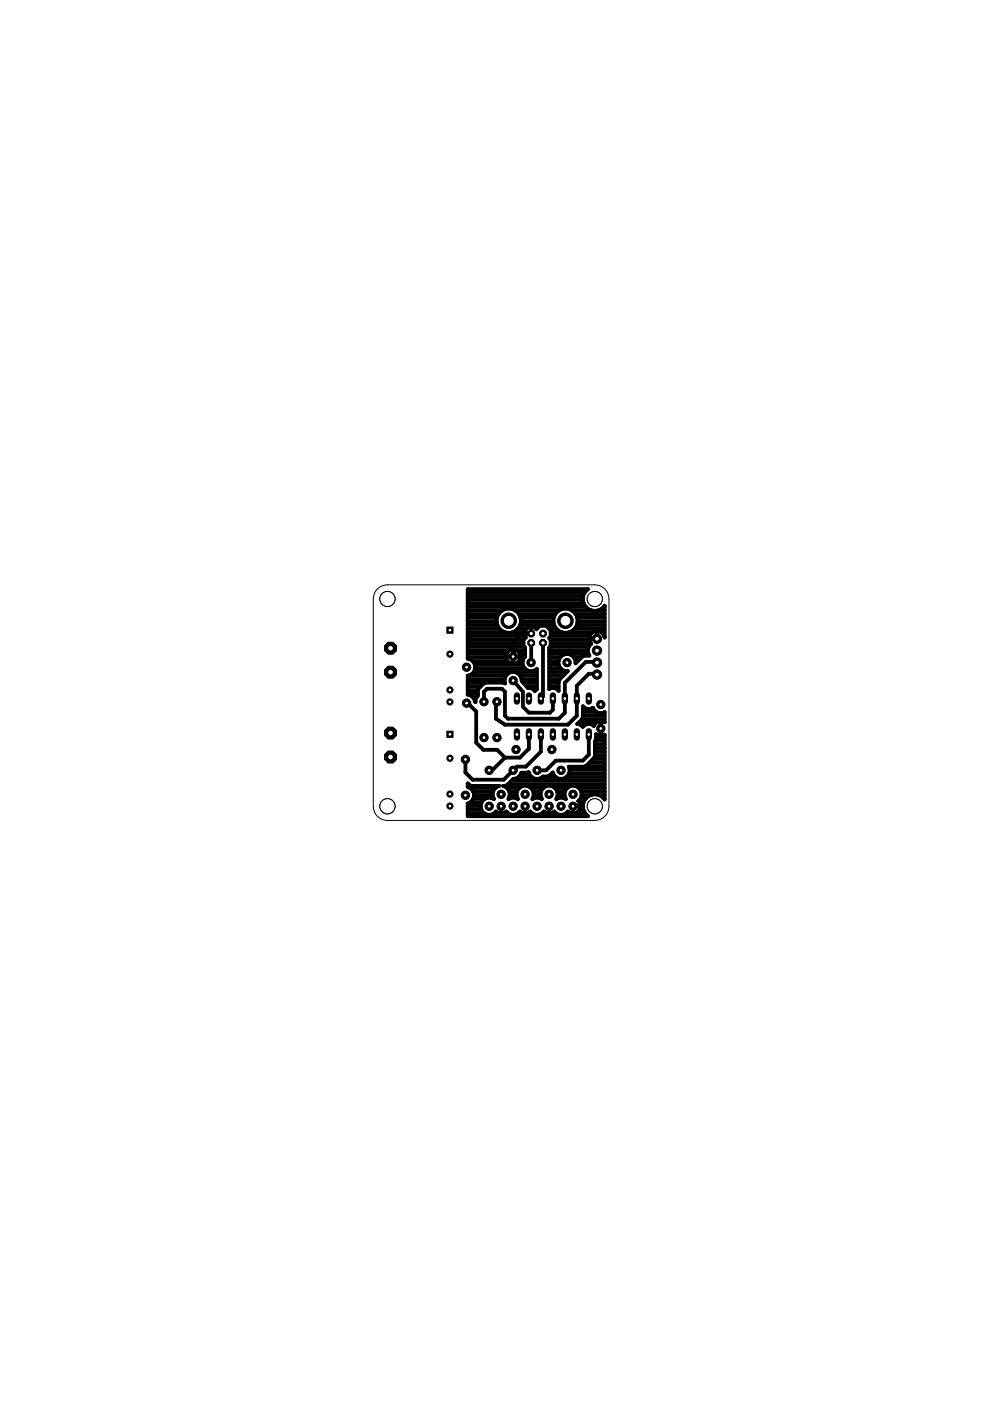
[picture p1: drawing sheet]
<svg xmlns="http://www.w3.org/2000/svg" width="210mm" height="297mm" viewBox="0 0 210 297" stroke-linecap="round" stroke-linejoin="round" font-family="sans-serif">
<g fill="none" stroke="#000" stroke-width=".8">
<path d="M99.2 138.6h8.2M99.2 139.4h8.1M99.2 137.9h8.8M99.2 137.1h11.9M99.2 136.3h11.8M99.2 135.6h11.9M99.2 134.8h12.1M99.2 134h7.9M99.2 133.3h6.7M99.2 132.5h6.3M99.2 131.7h6.1M99.2 131h6.2"/>
<path d="M99.2 130.2h6.5M99.2 129.4h7.3M99.2 128.7h25M99.2 127.9h24.6M99.2 127.1h24.4M99.2 126.4h24.5M99.2 125.6h24.8M107.3 139.2h3.1M108.7 134h2.6M108.8 138.6h.1M108.8 137.7v3.1M108.8 139.4h.1"/>
<path d="M108.8 137.9h.1M109.2 129.4h9.4M109.6 137.9h1.7M109.8 133.3h1.9M110 130.2h7.8M110.3 138.6h1M110.3 132.5h7.2M110.3 139.4h.8M110.3 131h7.1M110.4 131.7h6.9M112.6 132.9v1.4M112.6 136.3v4.2"/>
<path d="M112.6 134h.1M112.6 133.3h.1M112.6 134.3h-2.1l-1.5 1.6v3.2l-.2 .1M113.5 133.3h.4M115.1 136.3v11.4l-.4 .4M116.4 133.3h1.5M116.4 138.6h8.4M116.4 139.4h2.4M116.4 137.9h8.3M116.6 137.1h8.3M116.7 135.6h8.2M116.8 136.3h8.4"/>
<path d="M116.8 134.8h8.2M116.8 134h2.3M119.9 138.7a1.82 1.82 0 0 0-1.5 2 1.82 1.82 0 0 0 2 1.6l-1.7 1.7M120.7 134h4.9M121.2 129.4h4.3M121.7 139.4h1.6M121.9 133.3h6.3M122 130.2h6.2M122.3 132.5h5.9M122.4 131h5.8M122.4 131.7h5.8M125.2 136.3l.1 .2"/>
<path d="M125.3 136.5h.1M125.3 136.5a1.87 1.87 0 0 0-.3 2.5h-1.1l-.4 .2-1.5 1.5a1.79 1.79 0 0 0-1.4-2M125.6 134l.9-.2 1 .2M125.6 134a1.66 1.66 0 0 0-.4 2.3M126.6 133.8v1.6h-1.7M126.6 134.8h.1M126.6 134h.1M126.7 129.4h1.5M127.5 134l.5 .5 .2 .6M127.5 134h.7M128 128.7h.2M128.1 134.8h.1"/>
<path d="M128.2 135.2v-6.8a2.54 2.54 0 0 1-3.9 .4 2.54 2.54 0 0 1 .4-3.9h-25.5v14.8a1.82 1.82 0 0 1 1.6 1.7 1.82 1.82 0 0 1-1.5 1.9M98.9 149.1h.3l1.8 1.8v6.6l1.5 1.5h2.9l1.7 1.6M99.2 144.8h3.7M99.2 147.1h2.1M99.2 146.3h2.2M99.2 145.5h2.7M99.2 144h7.8M100.2 140.2h7.4M100.3 147.8h.7M100.5 142.5h13.3M100.7 140.9h10.1M100.7 148.6h.1"/>
<path d="M100.7 141.7h10.6M106.8 144.8h.3M107.3 143.3h-8.1v4a2.01 2.01 0 0 1 1.6 1.6v-.5l.5-.9v-1.1l.2-.5 .4-.3M108.4 142.5a1.8 1.8 0 0 0-1.3 2.4l-.4-.2h-3.7l-.5 .2-.6 .7M108.8 140.2h.1M108.8 144.3l2.1 2.4v3.1l1.2 1.3h4.5l.6-.6v-2.4M109.2 142.5l.6 .3 .5 .5M110 140.2h.8M110.3 143.3h3.5M110.3 143.3l.3 .6v.5l1.2 1.4a2.13 2.13 0 0 1 1.6 .7l.4-.4v-4.3a1.8 1.8 0 0 1-2.5 0 1.8 1.8 0 0 1 0-2.6v-1.9l-.3-.3v-1.4l.5-.5-.2-.2v-1.1l.8-.9h1.1l.5 .5 .7-.7h1.4l1 .9v1.4l-.4 .3 .4 .3v1.4l-.4 .3v8.8a1.47 1.47 0 0 1 2 .4v-2l.3-.5M110.6 144h3.2M111 144.8h2.8"/>
<path d="M111.6 145.5h2.2M112.1 155.7v3l-1.9 1.9h-3.1M113.2 146.3h.4M114.7 155.7v3.7l-3.2 3.1h-1.9l-2.8 2.8h-6.6l-1.5-1.5v-2.8M116.4 143.3h3M116.4 142.5h3.8M116.4 144.8h2M116.4 145.5h2M116.4 144h2.3M116.4 141.7h2.5M116.4 140.9h2.1M116.4 140.2h2"/>
<path d="M118.3 146.3h.1M122 140.2h.5M122.7 153.2h3.7M123.4 152.5h4.8M123.4 154h.3M123.6 149.7a1.55 1.55 0 0 0 2.1 .4 1.68 1.68 0 0 0 2.5 .9v2.1a1.54 1.54 0 0 0-2.3 .8 1.51 1.51 0 0 0-2.3 .2l-.4-.4-.8-.2 1-1 .2-.5zM123.6 151.7h4.6M123.6 150.9h2.8M123.6 150.2h.5M124.8 155.7v4.3l-1.2 1.3h-5.7l-2.1 2h-1.9M125.5 150.2h.3M126.1 157.3v3l-.2 .4-1.6 1.7-.5 .2h-3.2a1.81 1.81 0 0 1-1 2.5 1.81 1.81 0 0 1-2.4-1.3l-.7 .6-.5 .2h-.9a1.81 1.81 0 0 1-3-.9l-1.5 .1a1.74 1.74 0 0 1-1.8 1.3l-1.3 1.3-.8 .2a1.84 1.84 0 0 1 1.1 2.8l.6-.3h.8l.6 .3a1.84 1.84 0 0 1 1.5-2.8 1.84 1.84 0 0 1 1.6 2.8l.6-.3h.7l.7 .3a1.83 1.83 0 0 1 1.5-2.8 1.83 1.83 0 0 1 1.5 2.8l.7-.3h.7l.7 .3a1.83 1.83 0 0 1 .4-2.5 1.83 1.83 0 0 1 2.6 .4 1.83 1.83 0 0 1-.4 2.5l.2 .3"/>
<path d="M126.1 159.4h2.1M126.1 158.6h2.1M126.1 157.8h2.1M126.2 157.2l.2-.5v-1a1.59 1.59 0 0 0 1.8 .1v13.7a2.55 2.55 0 0 0-3.9-.4 2.55 2.55 0 0 0 .4 4h-25.5v-2.7a1.82 1.82 0 0 0 1.3-1.8 1.82 1.82 0 0 0-1.3-1.7v-.8l.7 .5h6a1.81 1.81 0 0 0-1.2 2.8 1.82 1.82 0 0 0-2.5 .5 1.82 1.82 0 0 0 .5 2.5 1.82 1.82 0 0 0 2.5-.4 1.55 1.55 0 0 0 2.2 0 1.79 1.79 0 0 0 2.9 0 1.54 1.54 0 0 0 2.1 0 1.78 1.78 0 0 0 2.9 0 1.57 1.57 0 0 0 2.2 0 1.78 1.78 0 0 0 2.9 0 1.56 1.56 0 0 0 2.1 .2 1.56 1.56 0 0 0 .3-2.1M126.2 157.2l-.1 .1M126.2 157.1h2M126.4 156.3h1.8M126.6 143l-.2-.1h-1.6l-2.5 2.5v6.3l-1.9 1.9h-13.3l-1.9-1.2v-3.4l.2-.2M126.6 140.5l-.2-.2h-2.2l-4.4 4.5v6.3l-1.3 1.3h-10.8l-.6-.7v-5l-.7-.7h-3.1l-.7 .7v2.1M127.4 152.9v3.1M127.4 154.5h.1M127.4 155.5h.1"/>
<path d="M127.4 154.8h.1M127.4 154h.1M127.4 153.2h.1M99.2 172.4h3.5M99.2 171.6h2.9M99.2 170.9h2.7M99.2 166.3h.1M99.6 167h5.5M99.7 170.1h2.4M100.3 167.8h4.3M100.3 169.3h2.6M100.5 168.6h4"/>
<path d="M104.6 169.3h.1M104.8 172.4h1M106.3 170.9v1.6M106.3 170.9h.1M106.3 172.4h.1M106.3 171.6h.1M106.8 172.4h.9M107.1 160.6l-2.7 2.7h-.7M107.4 167h2.8M107.7 166.3h20.5M107.8 169.3h.2M108 167.8h1.6"/>
<path d="M108.1 168.6h1.4M108.5 165.5h19.7M109.6 169.3h.2M109.9 172.4h.9M109.9 164.7h2.9M110.5 164h1.7M111.3 172.4h.1M111.3 171.6h.1M111.4 170.9l-.1 1.6M111.8 172.4h1M112.5 167h2.7M112.9 169.3h.1"/>
<path d="M113.1 167.8h1.6M113.1 168.6h1.5M114.7 169.3h.2M115 172.4h.9M115 164.7h2.8M116.4 172.4h.1M116.4 171.6h.1M116.4 170.9v1.6M116.9 172.4h1M117 164h.3M117.6 167h2.7M118 169.3h.1"/>
<path d="M118.1 167.8h1.7M118.2 168.6h1.5M119.8 169.3h.1M120 172.4h1M120.1 164.7h8.1M120.6 164h7.6M120.8 163.2h7.4M121.5 172.4h.1M121.5 171.6h.1M122 172.4h2M122.7 167h5.5M122.8 170.1h1"/>
<path d="M122.9 171.6h.8M123 170.9h-1.5v1.6M123 170.9h.6M123.1 169.3h1.1M123.2 167.8h5M123.3 168.6h2M124.1 162.4h4.1M125 161.7h3.2M125.8 160.9h2.4M126.1 160.1h2.1M126.9 168.6h1.3M128 169.3h.2"/>
<circle cx="107.9" cy="131.6" r="2.58"/>
<circle cx="108.8" cy="139.2" r="1.56"/>
<circle cx="119.9" cy="131.6" r="2.58"/>
</g>
<circle cx="127.4" cy="149.4" r=".89" fill="#000" stroke="#000" stroke-width=".21"/>
<circle cx="127.4" cy="149.4" r=".4" fill="#fff" stroke="#000" stroke-width=".21"/>
<circle cx="127.4" cy="154.5" r=".89" fill="#000" stroke="#000" stroke-width=".21"/>
<circle cx="127.4" cy="154.5" r=".4" fill="#fff" stroke="#000" stroke-width=".21"/>
<circle cx="108.8" cy="139.2" r=".89" fill="#000" stroke="#000" stroke-width=".21"/>
<circle cx="108.8" cy="139.2" r=".4" fill="#fff" stroke="#000" stroke-width=".21"/>
<circle cx="108.8" cy="144.3" r=".89" fill="#000" stroke="#000" stroke-width=".21"/>
<circle cx="108.8" cy="144.3" r=".4" fill="#fff" stroke="#000" stroke-width=".21"/>
<path d="M109.6 155v1.4" fill="none" stroke="#000" stroke-width="1.3"/>
<circle cx="109.6" cy="155.7" r=".4" fill="#fff" stroke="#000" stroke-width=".21"/>
<path d="M112.1 155v1.4" fill="none" stroke="#000" stroke-width="1.3"/>
<circle cx="112.1" cy="155.7" r=".4" fill="#fff" stroke="#000" stroke-width=".21"/>
<path d="M119.8 155v1.4" fill="none" stroke="#000" stroke-width="1.3"/>
<circle cx="119.8" cy="155.7" r=".4" fill="#fff" stroke="#000" stroke-width=".21"/>
<path d="M122.3 155v1.4" fill="none" stroke="#000" stroke-width="1.3"/>
<circle cx="122.3" cy="155.7" r=".4" fill="#fff" stroke="#000" stroke-width=".21"/>
<path d="M114.7 155v1.4" fill="none" stroke="#000" stroke-width="1.3"/>
<circle cx="114.7" cy="155.7" r=".4" fill="#fff" stroke="#000" stroke-width=".21"/>
<path d="M117.2 155v1.4" fill="none" stroke="#000" stroke-width="1.3"/>
<circle cx="117.2" cy="155.7" r=".4" fill="#fff" stroke="#000" stroke-width=".21"/>
<path d="M124.8 155v1.4" fill="none" stroke="#000" stroke-width="1.3"/>
<circle cx="124.8" cy="155.7" r=".4" fill="#fff" stroke="#000" stroke-width=".21"/>
<path d="M124.8 147.4v1.4" fill="none" stroke="#000" stroke-width="1.3"/>
<circle cx="124.8" cy="148.1" r=".4" fill="#fff" stroke="#000" stroke-width=".21"/>
<path d="M122.3 147.4v1.4" fill="none" stroke="#000" stroke-width="1.3"/>
<circle cx="122.3" cy="148.1" r=".4" fill="#fff" stroke="#000" stroke-width=".21"/>
<path d="M119.8 147.4v1.4" fill="none" stroke="#000" stroke-width="1.3"/>
<circle cx="119.8" cy="148.1" r=".4" fill="#fff" stroke="#000" stroke-width=".21"/>
<path d="M117.2 147.4v1.4" fill="none" stroke="#000" stroke-width="1.3"/>
<circle cx="117.2" cy="148.1" r=".4" fill="#fff" stroke="#000" stroke-width=".21"/>
<path d="M114.7 147.4v1.4" fill="none" stroke="#000" stroke-width="1.3"/>
<circle cx="114.7" cy="148.1" r=".4" fill="#fff" stroke="#000" stroke-width=".21"/>
<path d="M112.1 147.4v1.4" fill="none" stroke="#000" stroke-width="1.3"/>
<circle cx="112.1" cy="148.1" r=".4" fill="#fff" stroke="#000" stroke-width=".21"/>
<path d="M109.6 147.4v1.4" fill="none" stroke="#000" stroke-width="1.3"/>
<circle cx="109.6" cy="148.1" r=".4" fill="#fff" stroke="#000" stroke-width=".21"/>
<circle cx="109.4" cy="158.9" r=".89" fill="#000" stroke="#000" stroke-width=".21"/>
<circle cx="109.4" cy="158.9" r=".4" fill="#fff" stroke="#000" stroke-width=".21"/>
<circle cx="117" cy="158.9" r=".89" fill="#000" stroke="#000" stroke-width=".21"/>
<circle cx="117" cy="158.9" r=".4" fill="#fff" stroke="#000" stroke-width=".21"/>
<circle cx="112.6" cy="136.3" r=".78" fill="#000" stroke="#000" stroke-width=".21"/>
<circle cx="112.6" cy="136.3" r=".47" fill="#fff" stroke="#000" stroke-width=".21"/>
<circle cx="115.1" cy="136.3" r=".78" fill="#000" stroke="#000" stroke-width=".21"/>
<circle cx="115.1" cy="136.3" r=".47" fill="#fff" stroke="#000" stroke-width=".21"/>
<circle cx="115.1" cy="134.3" r=".78" fill="#000" stroke="#000" stroke-width=".21"/>
<circle cx="115.1" cy="134.3" r=".47" fill="#fff" stroke="#000" stroke-width=".21"/>
<circle cx="112.6" cy="134.3" r=".78" fill="#000" stroke="#000" stroke-width=".21"/>
<circle cx="112.6" cy="134.3" r=".47" fill="#fff" stroke="#000" stroke-width=".21"/>
<circle cx="119.9" cy="131.6" r="1.65" fill="#000" stroke="#000" stroke-width=".21"/>
<circle cx="119.9" cy="131.6" r="1.14" fill="#fff" stroke="#000" stroke-width=".21"/>
<circle cx="107.9" cy="131.6" r="1.65" fill="#000" stroke="#000" stroke-width=".21"/>
<circle cx="107.9" cy="131.6" r="1.14" fill="#fff" stroke="#000" stroke-width=".21"/>
<circle cx="112.6" cy="140.5" r=".89" fill="#000" stroke="#000" stroke-width=".21"/>
<circle cx="112.6" cy="140.5" r=".4" fill="#fff" stroke="#000" stroke-width=".21"/>
<circle cx="120.2" cy="140.5" r=".89" fill="#000" stroke="#000" stroke-width=".21"/>
<circle cx="120.2" cy="140.5" r=".4" fill="#fff" stroke="#000" stroke-width=".21"/>
<circle cx="102.6" cy="148.8" r=".89" fill="#000" stroke="#000" stroke-width=".21"/>
<circle cx="102.6" cy="148.8" r=".4" fill="#fff" stroke="#000" stroke-width=".21"/>
<circle cx="102.6" cy="156.4" r=".89" fill="#000" stroke="#000" stroke-width=".21"/>
<circle cx="102.6" cy="156.4" r=".4" fill="#fff" stroke="#000" stroke-width=".21"/>
<circle cx="105.4" cy="148.8" r=".89" fill="#000" stroke="#000" stroke-width=".21"/>
<circle cx="105.4" cy="148.8" r=".4" fill="#fff" stroke="#000" stroke-width=".21"/>
<circle cx="105.4" cy="156.4" r=".89" fill="#000" stroke="#000" stroke-width=".21"/>
<circle cx="105.4" cy="156.4" r=".4" fill="#fff" stroke="#000" stroke-width=".21"/>
<circle cx="106.3" cy="170.9" r=".89" fill="#000" stroke="#000" stroke-width=".21"/>
<circle cx="106.3" cy="170.9" r=".4" fill="#fff" stroke="#000" stroke-width=".21"/>
<circle cx="106.3" cy="168.4" r=".89" fill="#000" stroke="#000" stroke-width=".21"/>
<circle cx="106.3" cy="168.4" r=".4" fill="#fff" stroke="#000" stroke-width=".21"/>
<circle cx="111.3" cy="170.9" r=".89" fill="#000" stroke="#000" stroke-width=".21"/>
<circle cx="111.3" cy="170.9" r=".4" fill="#fff" stroke="#000" stroke-width=".21"/>
<circle cx="111.3" cy="168.4" r=".89" fill="#000" stroke="#000" stroke-width=".21"/>
<circle cx="111.3" cy="168.4" r=".4" fill="#fff" stroke="#000" stroke-width=".21"/>
<circle cx="116.4" cy="170.9" r=".89" fill="#000" stroke="#000" stroke-width=".21"/>
<circle cx="116.4" cy="170.9" r=".4" fill="#fff" stroke="#000" stroke-width=".21"/>
<circle cx="116.4" cy="168.4" r=".89" fill="#000" stroke="#000" stroke-width=".21"/>
<circle cx="116.4" cy="168.4" r=".4" fill="#fff" stroke="#000" stroke-width=".21"/>
<circle cx="121.5" cy="170.9" r=".89" fill="#000" stroke="#000" stroke-width=".21"/>
<circle cx="121.5" cy="170.9" r=".4" fill="#fff" stroke="#000" stroke-width=".21"/>
<circle cx="121.5" cy="168.4" r=".89" fill="#000" stroke="#000" stroke-width=".21"/>
<circle cx="121.5" cy="168.4" r=".4" fill="#fff" stroke="#000" stroke-width=".21"/>
<circle cx="103.7" cy="170.9" r=".89" fill="#000" stroke="#000" stroke-width=".21"/>
<circle cx="103.7" cy="170.9" r=".4" fill="#fff" stroke="#000" stroke-width=".21"/>
<circle cx="103.7" cy="163.3" r=".89" fill="#000" stroke="#000" stroke-width=".21"/>
<circle cx="103.7" cy="163.3" r=".4" fill="#fff" stroke="#000" stroke-width=".21"/>
<circle cx="108.8" cy="170.9" r=".89" fill="#000" stroke="#000" stroke-width=".21"/>
<circle cx="108.8" cy="170.9" r=".4" fill="#fff" stroke="#000" stroke-width=".21"/>
<circle cx="108.8" cy="163.3" r=".89" fill="#000" stroke="#000" stroke-width=".21"/>
<circle cx="108.8" cy="163.3" r=".4" fill="#fff" stroke="#000" stroke-width=".21"/>
<circle cx="113.9" cy="170.9" r=".89" fill="#000" stroke="#000" stroke-width=".21"/>
<circle cx="113.9" cy="170.9" r=".4" fill="#fff" stroke="#000" stroke-width=".21"/>
<circle cx="113.9" cy="163.3" r=".89" fill="#000" stroke="#000" stroke-width=".21"/>
<circle cx="113.9" cy="163.3" r=".4" fill="#fff" stroke="#000" stroke-width=".21"/>
<circle cx="119" cy="170.9" r=".89" fill="#000" stroke="#000" stroke-width=".21"/>
<circle cx="119" cy="170.9" r=".4" fill="#fff" stroke="#000" stroke-width=".21"/>
<circle cx="119" cy="163.3" r=".89" fill="#000" stroke="#000" stroke-width=".21"/>
<circle cx="119" cy="163.3" r=".4" fill="#fff" stroke="#000" stroke-width=".21"/>
<circle cx="126.6" cy="140.5" r=".99" fill="#000" stroke="#000" stroke-width=".21"/>
<circle cx="126.6" cy="140.5" r=".51" fill="#fff" stroke="#000" stroke-width=".21"/>
<circle cx="126.6" cy="143" r=".99" fill="#000" stroke="#000" stroke-width=".21"/>
<circle cx="126.6" cy="143" r=".51" fill="#fff" stroke="#000" stroke-width=".21"/>
<circle cx="126.6" cy="137.9" r=".99" fill="#000" stroke="#000" stroke-width=".21"/>
<circle cx="126.6" cy="137.9" r=".51" fill="#fff" stroke="#000" stroke-width=".21"/>
<circle cx="126.6" cy="135.4" r=".99" fill="#000" stroke="#000" stroke-width=".21"/>
<circle cx="126.6" cy="135.4" r=".51" fill="#fff" stroke="#000" stroke-width=".21"/>
<path d="M94.7 132.9h1.4v1.4h-1.4z" fill="#000" stroke="#000" stroke-width=".21"/>
<circle cx="95.4" cy="133.6" r=".4" fill="#fff" stroke="#000" stroke-width=".21"/>
<circle cx="95.4" cy="138.7" r=".66" fill="#000" stroke="#000" stroke-width=".21"/>
<circle cx="95.4" cy="138.7" r=".4" fill="#fff" stroke="#000" stroke-width=".21"/>
<circle cx="95.4" cy="146.3" r=".66" fill="#000" stroke="#000" stroke-width=".21"/>
<circle cx="95.4" cy="146.3" r=".4" fill="#fff" stroke="#000" stroke-width=".21"/>
<circle cx="95.4" cy="148.8" r=".66" fill="#000" stroke="#000" stroke-width=".21"/>
<circle cx="95.4" cy="148.8" r=".4" fill="#fff" stroke="#000" stroke-width=".21"/>
<path d="M94.7 155h1.4v1.3h-1.4z" fill="#000" stroke="#000" stroke-width=".21"/>
<circle cx="95.4" cy="155.7" r=".4" fill="#fff" stroke="#000" stroke-width=".21"/>
<circle cx="95.4" cy="160.8" r=".66" fill="#000" stroke="#000" stroke-width=".21"/>
<circle cx="95.4" cy="160.8" r=".4" fill="#fff" stroke="#000" stroke-width=".21"/>
<circle cx="95.4" cy="168.4" r=".66" fill="#000" stroke="#000" stroke-width=".21"/>
<circle cx="95.4" cy="168.4" r=".4" fill="#fff" stroke="#000" stroke-width=".21"/>
<circle cx="95.4" cy="170.9" r=".66" fill="#000" stroke="#000" stroke-width=".21"/>
<circle cx="95.4" cy="170.9" r=".4" fill="#fff" stroke="#000" stroke-width=".21"/>
<circle cx="98.9" cy="149.1" r=".89" fill="#000" stroke="#000" stroke-width=".21"/>
<circle cx="98.9" cy="149.1" r=".4" fill="#fff" stroke="#000" stroke-width=".21"/>
<circle cx="98.9" cy="141.5" r=".89" fill="#000" stroke="#000" stroke-width=".21"/>
<circle cx="98.9" cy="141.5" r=".4" fill="#fff" stroke="#000" stroke-width=".21"/>
<circle cx="98.7" cy="161" r=".89" fill="#000" stroke="#000" stroke-width=".21"/>
<circle cx="98.7" cy="161" r=".4" fill="#fff" stroke="#000" stroke-width=".21"/>
<circle cx="98.7" cy="168.6" r=".89" fill="#000" stroke="#000" stroke-width=".21"/>
<circle cx="98.7" cy="168.6" r=".4" fill="#fff" stroke="#000" stroke-width=".21"/>
<circle cx="82.8" cy="142.5" r="1.38" fill="#000" stroke="#000" stroke-width=".21"/>
<circle cx="82.8" cy="142.5" r=".59" fill="#fff" stroke="#000" stroke-width=".21"/>
<circle cx="82.8" cy="137.4" r="1.38" fill="#000" stroke="#000" stroke-width=".21"/>
<circle cx="82.8" cy="137.4" r=".59" fill="#fff" stroke="#000" stroke-width=".21"/>
<circle cx="82.8" cy="160.5" r="1.38" fill="#000" stroke="#000" stroke-width=".21"/>
<circle cx="82.8" cy="160.5" r=".59" fill="#fff" stroke="#000" stroke-width=".21"/>
<circle cx="82.8" cy="155.4" r="1.38" fill="#000" stroke="#000" stroke-width=".21"/>
<circle cx="82.8" cy="155.4" r=".59" fill="#fff" stroke="#000" stroke-width=".21"/>
<g fill="none" stroke="#000" stroke-width=".21">
<path d="M80 124.9l.8-.6 1.3-.3h44a3 3 0 0 1 3 3v43.9a3 3 0 0 1-3 3h-44a2.96 2.96 0 0 1-3-3v-43.9l.4-1.4z"/>
<circle cx="126.1" cy="127" r="1.61"/>
</g>
<circle cx="126.1" cy="127" r="1.61" fill="#fff" stroke="#000" stroke-width=".21"/>
<circle cx="82.1" cy="127" r="1.61" fill="none" stroke="#000" stroke-width=".21"/>
<circle cx="82.1" cy="127" r="1.61" fill="#fff" stroke="#000" stroke-width=".21"/>
<circle cx="82.1" cy="170.9" r="1.61" fill="none" stroke="#000" stroke-width=".21"/>
<circle cx="82.1" cy="170.9" r="1.61" fill="#fff" stroke="#000" stroke-width=".21"/>
<circle cx="126.1" cy="170.9" r="1.61" fill="none" stroke="#000" stroke-width=".21"/>
<circle cx="126.1" cy="170.9" r="1.61" fill="#fff" stroke="#000" stroke-width=".21"/>
</svg>
